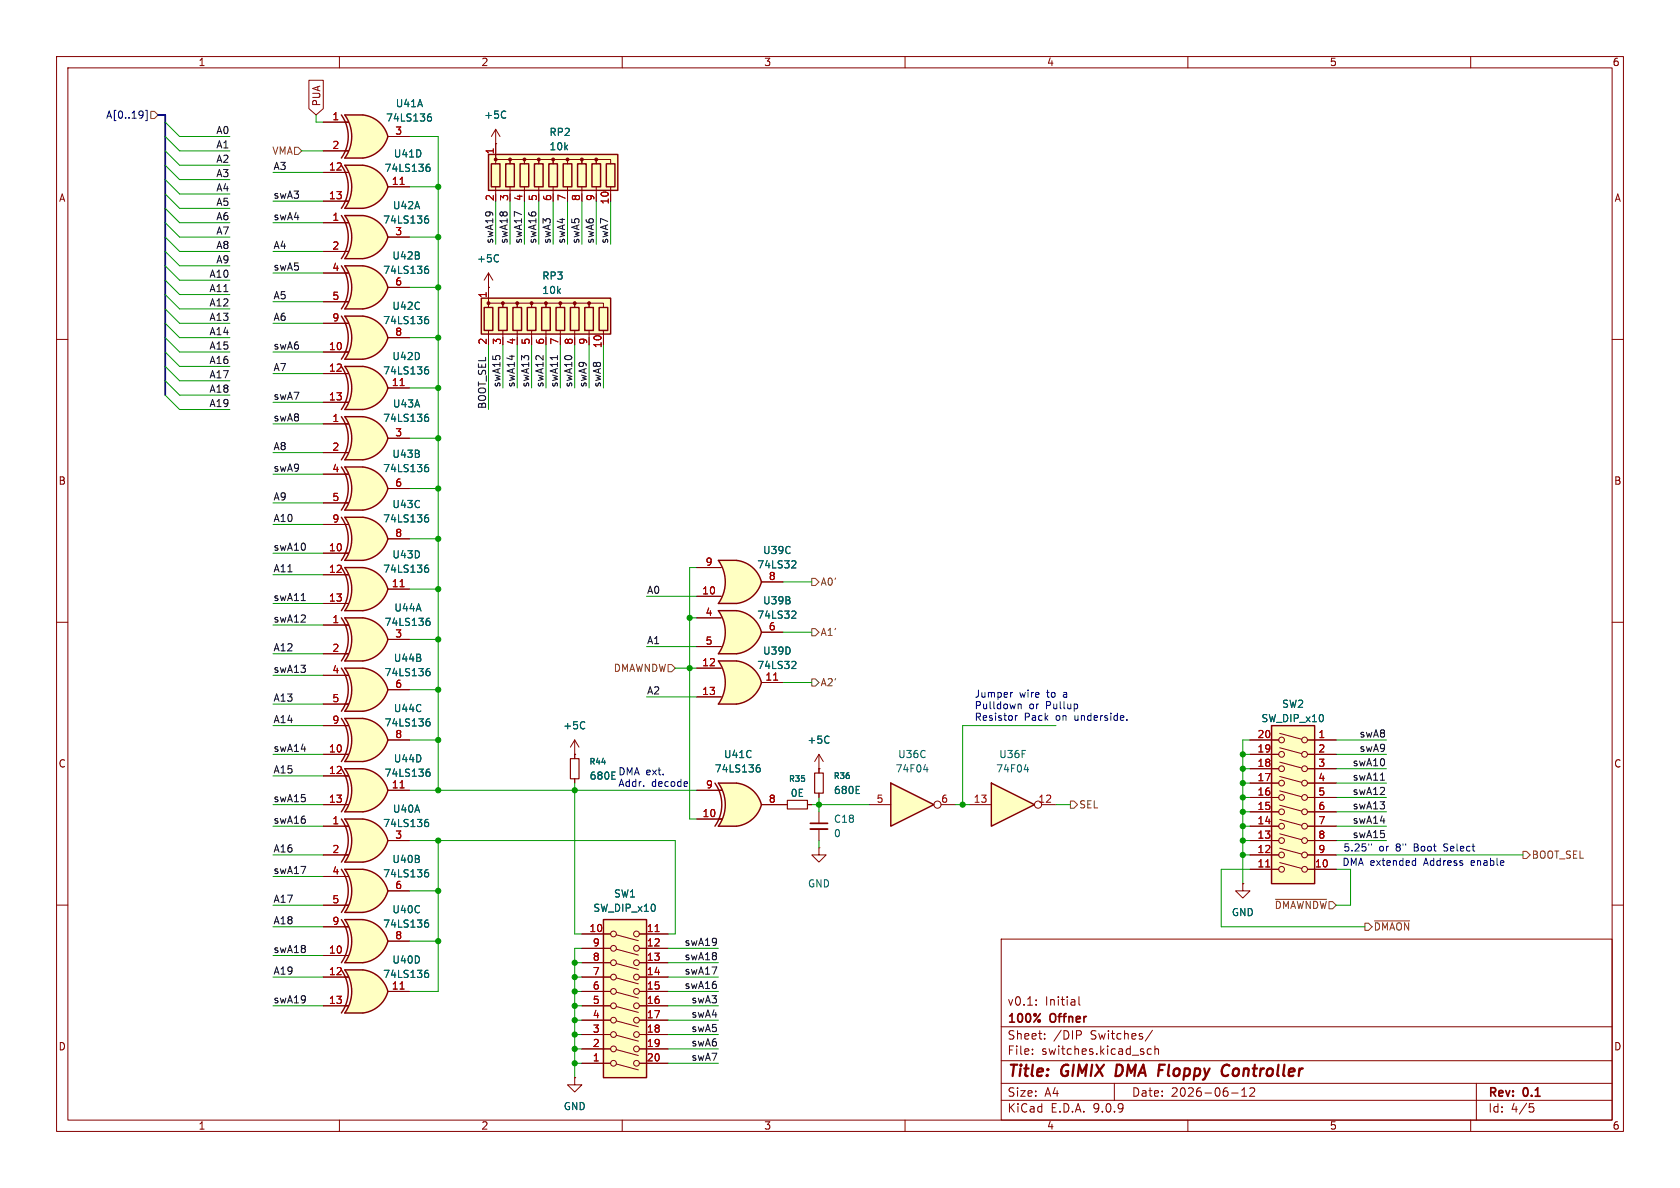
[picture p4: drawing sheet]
<svg xmlns="http://www.w3.org/2000/svg" width="297mm" height="210mm" viewBox="0 0 297 210" stroke-linecap="round" stroke-linejoin="round" font-family="sans-serif">
<defs><g id="words">
<g font-size="2.8" fill="#840000">
<text x="178" y="190.9">Title:</text>
<text x="187.7" y="190.9">GIMIX</text>
<text x="198.1" y="190.9">DMA</text>
<text x="206.4" y="190.9">Floppy</text>
<text x="218.4" y="190.9">Controller</text>
</g>
<g font-size="2.1" fill="#840000">
<text x="178" y="178">v0.1:</text>
<text x="184.7" y="178">Initial</text>
<text x="178" y="184">Sheet:</text>
<text x="178" y="181.2">100%</text>
<text x="185.7" y="181.2">Offner</text>
<text x="186.2" y="184">/DIP</text>
<text x="192.8" y="184">Switches/</text>
<text x="178" y="186.7">File:</text>
<text x="184.1" y="186.7">switches.kicad_sch</text>
<text x="178" y="196.9">KiCad</text>
<text x="178" y="194.1">Size:</text>
<text x="184.7" y="194.1">A4</text>
<text x="185.7" y="196.9">E.D.A.</text>
<text x="193.3" y="196.9">9.0.9</text>
<text x="200" y="194.1">Date:</text>
<text x="207" y="194.1">2026-06-12</text>
<text x="263" y="194.3">Rev:</text>
<text x="263" y="196.9">Id:</text>
<text x="267.1" y="196.9">4/5</text>
<text x="269.4" y="194.3">0.1</text>
</g>
<g font-size="1.8" fill="#840000">
<text x="35" y="11.9">1</text>
<text x="85" y="11.9">2</text>
<text x="135" y="11.9">3</text>
<text x="185" y="11.9">4</text>
<text x="235" y="11.9">5</text>
<text x="285" y="11.9">6</text>
<text x="56.8" y="18.9" transform="rotate(-90 56.8 18.9)">PUA</text>
<text x="10.3" y="35.9">A</text>
<text x="285.3" y="35.9">A</text>
<text x="10.3" y="85.9">B</text>
<text x="285.3" y="85.9">B</text>
<text x="10.3" y="135.9">C</text>
<text x="285.3" y="135.9">C</text>
<text x="10.3" y="185.9">D</text>
<text x="285.3" y="185.9">D</text>
<text x="35" y="199.9">1</text>
<text x="85" y="199.9">2</text>
<text x="135" y="199.9">3</text>
<text x="185" y="199.9">4</text>
<text x="235" y="199.9">5</text>
<text x="285" y="199.9">6</text>
</g>
<text font-size="1.8" fill="#000084" x="18.7" y="21.2">A[0..19]</text>
<g font-size="1.8" fill="#0f0f0f">
<text x="38.1" y="23.8">A0</text>
<text x="38.1" y="26.3">A1</text>
<text x="38.1" y="28.9">A2</text>
<text x="38.1" y="31.4">A3</text>
<text x="38.1" y="33.9">A4</text>
<text x="48.3" y="30.1">A3</text>
<text x="48.3" y="35.2">swA3</text>
<text x="38.1" y="39">A6</text>
<text x="38.1" y="41.6">A7</text>
<text x="38.1" y="36.5">A5</text>
<text x="48.3" y="39">swA4</text>
<text x="38.1" y="46.6">A9</text>
<text x="38.1" y="44.1">A8</text>
<text x="48.3" y="47.9">swA5</text>
<text x="48.3" y="44.1">A4</text>
<text x="87.3" y="43.2" transform="rotate(-90 87.3 43.2)">swA19</text>
<text x="89.8" y="43.2" transform="rotate(-90 89.8 43.2)">swA18</text>
<text x="92.4" y="43.2" transform="rotate(-90 92.4 43.2)">swA17</text>
<text x="94.9" y="43.2" transform="rotate(-90 94.9 43.2)">swA16</text>
<text x="97.4" y="43.2" transform="rotate(-90 97.4 43.2)">swA3</text>
<text x="100" y="43.2" transform="rotate(-90 100 43.2)">swA4</text>
<text x="102.5" y="43.2" transform="rotate(-90 102.5 43.2)">swA5</text>
<text x="105.1" y="43.2" transform="rotate(-90 105.1 43.2)">swA6</text>
<text x="107.6" y="43.2" transform="rotate(-90 107.6 43.2)">swA7</text>
<text x="36.9" y="51.7">A11</text>
<text x="36.9" y="49.2">A10</text>
<text x="48.3" y="53">A5</text>
<text x="36.9" y="56.8">A13</text>
<text x="36.9" y="54.3">A12</text>
<text x="36.9" y="59.3">A14</text>
<text x="48.3" y="56.8">A6</text>
<text x="36.9" y="64.4">A16</text>
<text x="36.9" y="61.9">A15</text>
<text x="48.3" y="65.7">A7</text>
<text x="48.3" y="61.9">swA6</text>
<text x="36.9" y="69.5">A18</text>
<text x="36.9" y="67">A17</text>
<text x="48.3" y="70.8">swA7</text>
<text x="88.6" y="68.6" transform="rotate(-90 88.6 68.6)">swA15</text>
<text x="91.1" y="68.6" transform="rotate(-90 91.1 68.6)">swA14</text>
<text x="93.6" y="68.6" transform="rotate(-90 93.6 68.6)">swA13</text>
<text x="96.2" y="68.6" transform="rotate(-90 96.2 68.6)">swA12</text>
<text x="98.7" y="68.6" transform="rotate(-90 98.7 68.6)">swA11</text>
<text x="101.3" y="68.6" transform="rotate(-90 101.3 68.6)">swA10</text>
<text x="103.8" y="68.6" transform="rotate(-90 103.8 68.6)">swA9</text>
<text x="106.3" y="68.6" transform="rotate(-90 106.3 68.6)">swA8</text>
<text x="36.9" y="72">A19</text>
<text x="48.3" y="74.6">swA8</text>
<text x="86" y="72.4" transform="rotate(-90 86 72.4)">BOOT_SEL</text>
<text x="48.3" y="79.7">A8</text>
<text x="48.3" y="83.5">swA9</text>
<text x="48.3" y="88.6">A9</text>
<text x="48.3" y="92.4">A10</text>
<text x="48.3" y="101.3">A11</text>
<text x="48.3" y="97.4">swA10</text>
<text x="48.3" y="106.3">swA11</text>
<text x="114.3" y="105.1">A0</text>
<text x="48.3" y="110.1">swA12</text>
<text x="114.3" y="114">A1</text>
<text x="48.3" y="119">swA13</text>
<text x="48.3" y="115.2">A12</text>
<text x="48.3" y="124.1">A13</text>
<text x="114.3" y="122.8">A2</text>
<text x="48.3" y="127.9">A14</text>
<text x="240.3" y="130.5">swA8</text>
<text x="48.3" y="133">swA14</text>
<text x="48.3" y="136.8">A15</text>
<text x="239" y="135.5">swA10</text>
<text x="240.3" y="133">swA9</text>
<text x="48.3" y="141.9">swA15</text>
<text x="239" y="143.2">swA13</text>
<text x="239" y="140.6">swA12</text>
<text x="239" y="138.1">swA11</text>
<text x="48.3" y="145.7">swA16</text>
<text x="239" y="148.2">swA15</text>
<text x="239" y="145.7">swA14</text>
<text x="48.3" y="154.6">swA17</text>
<text x="48.3" y="150.8">A16</text>
<text x="48.3" y="159.7">A17</text>
<text x="48.3" y="163.5">A18</text>
<text x="120.9" y="167.3">swA19</text>
<text x="48.3" y="172.4">A19</text>
<text x="48.3" y="168.6">swA18</text>
<text x="120.9" y="172.4">swA17</text>
<text x="120.9" y="169.8">swA18</text>
<text x="48.3" y="177.5">swA19</text>
<text x="120.9" y="174.9">swA16</text>
<text x="122.1" y="177.5">swA3</text>
<text x="122.1" y="180">swA4</text>
<text x="122.1" y="182.5">swA5</text>
<text x="122.1" y="185.1">swA6</text>
<text x="122.1" y="187.6">swA7</text>
</g>
<g font-size="1.8" fill="#a90000">
<text x="58.7" y="21.3">1</text>
<text x="69.8" y="23.9">3</text>
<text x="58.7" y="26.4">2</text>
<text x="87.4" y="27.4" transform="rotate(-90 87.4 27.4)">1</text>
<text x="58.1" y="30.2">12</text>
<text x="58.1" y="35.3">13</text>
<text x="69.2" y="32.8">11</text>
<text x="87.4" y="35.6" transform="rotate(-90 87.4 35.6)">2</text>
<text x="89.9" y="35.6" transform="rotate(-90 89.9 35.6)">3</text>
<text x="92.5" y="35.6" transform="rotate(-90 92.5 35.6)">4</text>
<text x="95" y="35.6" transform="rotate(-90 95 35.6)">5</text>
<text x="97.5" y="35.6" transform="rotate(-90 97.5 35.6)">6</text>
<text x="100.1" y="35.6" transform="rotate(-90 100.1 35.6)">7</text>
<text x="102.6" y="35.6" transform="rotate(-90 102.6 35.6)">8</text>
<text x="105.2" y="35.6" transform="rotate(-90 105.2 35.6)">9</text>
<text x="58.7" y="39.1">1</text>
<text x="69.8" y="41.7">3</text>
<text x="107.7" y="36.2" transform="rotate(-90 107.7 36.2)">10</text>
<text x="58.7" y="44.2">2</text>
<text x="58.7" y="48">4</text>
<text x="58.7" y="53.1">5</text>
<text x="69.8" y="50.5">6</text>
<text x="86.1" y="52.8" transform="rotate(-90 86.1 52.8)">1</text>
<text x="58.7" y="56.9">9</text>
<text x="69.8" y="59.4">8</text>
<text x="58.1" y="65.8">12</text>
<text x="58.1" y="62">10</text>
<text x="86.1" y="61" transform="rotate(-90 86.1 61)">2</text>
<text x="88.6" y="61" transform="rotate(-90 88.6 61)">3</text>
<text x="91.2" y="61" transform="rotate(-90 91.2 61)">4</text>
<text x="93.7" y="61" transform="rotate(-90 93.7 61)">5</text>
<text x="96.3" y="61" transform="rotate(-90 96.3 61)">6</text>
<text x="98.8" y="61" transform="rotate(-90 98.8 61)">7</text>
<text x="101.3" y="61" transform="rotate(-90 101.3 61)">8</text>
<text x="103.9" y="61" transform="rotate(-90 103.9 61)">9</text>
<text x="106.4" y="61.6" transform="rotate(-90 106.4 61.6)">10</text>
<text x="58.1" y="70.9">13</text>
<text x="69.2" y="68.3">11</text>
<text x="58.7" y="74.7">1</text>
<text x="69.8" y="77.2">3</text>
<text x="58.7" y="83.6">4</text>
<text x="58.7" y="79.8">2</text>
<text x="58.7" y="88.6">5</text>
<text x="69.8" y="86.1">6</text>
<text x="58.7" y="92.5">9</text>
<text x="69.8" y="95">8</text>
<text x="58.1" y="101.3">12</text>
<text x="58.1" y="97.5">10</text>
<text x="124.6" y="100.1">9</text>
<text x="58.1" y="106.4">13</text>
<text x="69.2" y="103.9">11</text>
<text x="124" y="105.2">10</text>
<text x="135.8" y="102.6">8</text>
<text x="58.7" y="110.2">1</text>
<text x="69.8" y="112.8">3</text>
<text x="124.6" y="109">4</text>
<text x="135.8" y="111.5">6</text>
<text x="58.7" y="115.3">2</text>
<text x="58.7" y="119.1">4</text>
<text x="124" y="117.9">12</text>
<text x="124.6" y="114">5</text>
<text x="58.7" y="124.2">5</text>
<text x="69.8" y="121.7">6</text>
<text x="124" y="122.9">13</text>
<text x="135.2" y="120.4">11</text>
<text x="58.7" y="128">9</text>
<text x="69.8" y="130.6">8</text>
<text x="222.2" y="130.6">20</text>
<text x="233" y="130.6">1</text>
<text x="58.1" y="136.9">12</text>
<text x="58.1" y="133.1">10</text>
<text x="222.2" y="133.1">19</text>
<text x="222.2" y="135.6">18</text>
<text x="233" y="133.1">2</text>
<text x="233" y="135.6">3</text>
<text x="58.1" y="142">13</text>
<text x="69.2" y="139.4">11</text>
<text x="124.7" y="139.4">9</text>
<text x="135.8" y="142">8</text>
<text x="154.9" y="142">5</text>
<text x="166.3" y="142">6</text>
<text x="172" y="142">13</text>
<text x="183.5" y="142">12</text>
<text x="222.2" y="138.2">17</text>
<text x="222.2" y="140.7">16</text>
<text x="222.2" y="143.3">15</text>
<text x="233" y="138.2">4</text>
<text x="233" y="140.7">5</text>
<text x="233" y="143.3">6</text>
<text x="58.7" y="145.8">1</text>
<text x="69.8" y="148.3">3</text>
<text x="124.1" y="144.5">10</text>
<text x="222.2" y="145.8">14</text>
<text x="222.2" y="148.3">13</text>
<text x="233" y="145.8">7</text>
<text x="233" y="148.3">8</text>
<text x="58.7" y="154.7">4</text>
<text x="58.7" y="150.9">2</text>
<text x="222.2" y="150.9">12</text>
<text x="222.2" y="153.4">11</text>
<text x="232.4" y="153.4">10</text>
<text x="233" y="150.9">9</text>
<text x="58.7" y="159.8">5</text>
<text x="69.8" y="157.2">6</text>
<text x="58.7" y="163.6">9</text>
<text x="69.8" y="166.1">8</text>
<text x="104.1" y="164.8">10</text>
<text x="104.7" y="167.4">9</text>
<text x="114.3" y="167.4">12</text>
<text x="114.3" y="164.8">11</text>
<text x="58.1" y="172.5">12</text>
<text x="58.1" y="168.7">10</text>
<text x="104.7" y="172.5">7</text>
<text x="104.7" y="169.9">8</text>
<text x="114.3" y="172.5">14</text>
<text x="114.3" y="169.9">13</text>
<text x="58.1" y="177.5">13</text>
<text x="69.2" y="175">11</text>
<text x="104.7" y="177.5">5</text>
<text x="104.7" y="175">6</text>
<text x="114.3" y="177.5">16</text>
<text x="114.3" y="175">15</text>
<text x="104.7" y="185.2">2</text>
<text x="104.7" y="182.6">3</text>
<text x="104.7" y="180.1">4</text>
<text x="114.3" y="185.2">19</text>
<text x="114.3" y="182.6">18</text>
<text x="114.3" y="180.1">17</text>
<text x="104.7" y="187.7">1</text>
<text x="114.3" y="187.7">20</text>
</g>
<g font-size="1.8" fill="#006464">
<text x="68.1" y="21.7">74LS136</text>
<text x="69.9" y="19.2">U41A</text>
<text x="85.5" y="21.2">+5C</text>
<text x="69.5" y="28">U41D</text>
<text x="97" y="24.2">RP2</text>
<text x="97" y="26.8">10k</text>
<text x="67.9" y="30.6">74LS136</text>
<text x="67.6" y="39.7">74LS136</text>
<text x="69.4" y="37.2">U42A</text>
<text x="69.3" y="46.1">U42B</text>
<text x="84.2" y="46.6">+5C</text>
<text x="67.6" y="48.6">74LS136</text>
<text x="95.8" y="49.6">RP3</text>
<text x="95.8" y="52.2">10k</text>
<text x="67.6" y="57.5">74LS136</text>
<text x="69.3" y="55">U42C</text>
<text x="69.3" y="63.9">U42D</text>
<text x="67.6" y="66.4">74LS136</text>
<text x="67.6" y="74.8">74LS136</text>
<text x="69.4" y="72.2">U43A</text>
<text x="67.6" y="83.7">74LS136</text>
<text x="69.3" y="81.1">U43B</text>
<text x="67.6" y="92.6">74LS136</text>
<text x="69.3" y="90">U43C</text>
<text x="67.6" y="101.4">74LS136</text>
<text x="69.3" y="98.9">U43D</text>
<text x="133.8" y="100.7">74LS32</text>
<text x="134.8" y="98.1">U39C</text>
<text x="134.8" y="107">U39B</text>
<text x="67.9" y="110.8">74LS136</text>
<text x="69.6" y="108.3">U44A</text>
<text x="133.8" y="109.6">74LS32</text>
<text x="67.9" y="119.7">74LS136</text>
<text x="69.5" y="117.2">U44B</text>
<text x="133.8" y="118.5">74LS32</text>
<text x="134.8" y="115.9">U39D</text>
<text x="226.6" y="125.3">SW2</text>
<text x="67.9" y="128.6">74LS136</text>
<text x="69.5" y="126.1">U44C</text>
<text x="99.5" y="129.1">+5C</text>
<text x="142.7" y="131.7">+5C</text>
<text x="222.9" y="127.9">SW_DIP_x10</text>
<text x="67.9" y="137.5">74LS136</text>
<text x="69.5" y="135">U44D</text>
<text x="126.3" y="136.8">74LS136</text>
<text x="127.9" y="134.2">U41C</text>
<text x="158.2" y="136.8">74F04</text>
<text x="158.7" y="134.2">U36C</text>
<text x="176" y="136.8">74F04</text>
<text x="176.5" y="134.2">U36F</text>
<text x="69.4" y="143.9">U40A</text>
<text x="104.1" y="138">680E</text>
<text x="139.7" y="141.1">0E</text>
<text x="147.3" y="140.6">680E</text>
<text x="67.6" y="146.4">74LS136</text>
<text x="147.3" y="148.2">0</text>
<text x="147.3" y="145.6">C18</text>
<text x="67.6" y="155.3">74LS136</text>
<text x="69.3" y="152.8">U40B</text>
<text x="69.3" y="161.6">U40C</text>
<text x="104.8" y="161.4">SW_DIP_x10</text>
<text x="108.5" y="158.9">SW1</text>
<text x="142.7" y="157.1">GND</text>
<text x="67.6" y="164.2">74LS136</text>
<text x="217.7" y="162.2">GND</text>
<text x="67.6" y="173.1">74LS136</text>
<text x="69.3" y="170.5">U40D</text>
<text x="99.6" y="196.4">GND</text>
</g>
<g font-size="1.8" fill="#725600">
<text x="48" y="27.5">VMA</text>
<text x="145" y="103.7">A0'</text>
<text x="145" y="112.6">A1'</text>
<text x="108.4" y="119">DMAWNDW</text>
<text x="145" y="121.5">A2'</text>
<text x="190.7" y="143.1">SEL</text>
<text x="270.7" y="152">BOOT_SEL</text>
<text x="225.2" y="160.9">~{DMAWNDW}</text>
<text x="242.8" y="164.7">~{DMAON}</text>
</g>
<g font-size="1.8" fill="#0000c2">
<text x="172.2" y="123.5">Jumper</text>
<text x="172.2" y="125.6">Pulldown</text>
<text x="180.2" y="123.5">wire</text>
<text x="181.9" y="125.6">or</text>
<text x="185" y="125.6">Pullup</text>
<text x="185.2" y="123.5">to</text>
<text x="188.2" y="123.5">a</text>
<text x="172.2" y="127.6">Resistor</text>
<text x="181.1" y="127.6">Pack</text>
<text x="186.8" y="127.6">on</text>
<text x="190.2" y="127.6">underside.</text>
<text x="109.2" y="137.3">DMA ext.</text>
<text x="109.2" y="139.3">Addr.</text>
<text x="115.2" y="139.3">decode</text>
<text x="237.2" y="153.3">DMA extended</text>
<text x="237.4" y="150.7">5.25&quot;</text>
<text x="243.8" y="150.7">or</text>
<text x="246.9" y="150.7">8&quot;</text>
<text x="250.2" y="150.7">Boot</text>
<text x="251.8" y="153.3">Address</text>
<text x="255.7" y="150.7">Select</text>
<text x="260.3" y="153.3">enable</text>
</g>
<g font-size="1.4" fill="#006464">
<text x="104.1" y="135.4">R44</text>
<text x="147.3" y="137.9">R36</text>
<text x="139.4" y="138.4">R35</text>
</g>
</g></defs>
<g fill="none" stroke="#840000" stroke-width=".18">
<path d="M10 10h277v190h-277zM12 12h273v186h-273zM60 10v2M110 10v2M160 10v2M210 10v2M260 10v2M87.6 25.4h.1M87.6 22.9l-.7 1.2M87.6 22.9l.8 1.2M87.6 22.9v2.5M10 60h2"/>
<path d="M285 60h2M10 110h2M285 110h2M10 160h2M177 166h108v32h-108zM183.2 177.6v.1M183.2 176.8v.1M190.7 176.2v1.3l.3 .2M285 160h2M60 198v2M110 198v2M160 198v2"/>
<path d="M177 194.5h108M177 191.5h108M177 187.5h108M177 181.5h108M182.5 186.3v.1M182.5 185.5v.1M184.7 183.6v.1M184.7 182.8v.1M190.9 182.2l.3 .3-.1 .3-.2 .2M197 191.5v3M203.5 185.5l-.4-.1-.3 .3v.4l.2 .2h.5M203.7 182.1l-1.2 2"/>
<path d="M204.2 185.5l.2-.1 .3 .1 .1 .9M204.2 184.9v1.5M210 198v2M217.7 193.2h1.2M219.5 193.8h.9M219.5 192.7l.5-.4v1.5M221 192.4l.5-.1 .2 .1 .1 .3-.9 1.1h.9M260 198v2M261 191.5v6.5M270.4 195.1h.7M270.5 195.7h.4l.3 .3-.2 .5-.5 .1"/>
</g>
<path d="M197.5 188.2l-.3 2h.5M204.9 189.2h.6M205 188.2h.9M216.5 188.3a.67 .67 0 0 1 .8 .1M217.1 190l-.4 .2" fill="none" stroke="#840000" stroke-width=".4"/>
<path d="M89.2 19.6l.2 .2M89.4 20.8l-.2 .1" fill="none" stroke="#006464" stroke-width=".18"/>
<path d="M61 100.3h3.1M61 108h3.1" fill="none" stroke="#ffffc2" stroke-width=".18"/>
<g fill="#ffffc2" stroke="#ffffc2" stroke-width=".18">
<path d="M63.6 102.8l5 1.3a5.2 5.2 0 0 1-4.4 3.9z"/>
<path d="M64.2 100.3a5.1 5.1 0 0 1 4.4 3.8l-5 1.3z"/>
</g>
<path d="M61 100.3h3.1v7.7h-3.1a6.7 6.7 0 0 0 0-7.7z" fill="#ffffc2"/>
<path d="M60.4 100.3a6.6 6.6 0 0 1 0 7.7M64.1 100.3h-3.1a6.6 6.6 0 0 1 0 7.7h3.1M64.2 100.3a5.2 5.2 0 0 1 4.4 3.8 5.2 5.2 0 0 1-4.4 3.9" fill="none" stroke="#840000" stroke-width=".25"/>
<path d="M57.1 101.6h4.5M57.1 106.7h4.5M68.6 104.1h3.8" fill="none" stroke="#840000" stroke-width=".18"/>
<path d="M70.7 103.7h.8" fill="none" stroke="#a90000" stroke-width=".18"/>
<path d="M75.7 99.9l-.5 .1M75.2 100.4h.3l.3 .2-.1 .5h-.5" fill="none" stroke="#006464" stroke-width=".18"/>
<path d="M61 82.6h3.1M61 90.2h3.1" fill="none" stroke="#ffffc2" stroke-width=".18"/>
<g fill="#ffffc2" stroke="#ffffc2" stroke-width=".18">
<path d="M63.6 85l5 1.4a5.2 5.2 0 0 1-4.4 3.8z"/>
<path d="M64.2 82.6a5.1 5.1 0 0 1 4.4 3.8l-5 1.3z"/>
</g>
<path d="M61 82.6h3.1v7.6h-3.1a6.7 6.7 0 0 0 0-7.6z" fill="#ffffc2"/>
<path d="M60.4 82.6a6.6 6.6 0 0 1 0 7.6M64.1 82.6h-3.1a6.6 6.6 0 0 1 0 7.6h3.1M64.2 82.6a5.2 5.2 0 0 1 4.4 3.8 5.2 5.2 0 0 1-4.4 3.8" fill="none" stroke="#840000" stroke-width=".25"/>
<path d="M57.1 83.8h4.5M57.1 88.9h4.5M68.6 86.4h3.8M101.6 133.4v.7M101.6 137.7v.7M101.6 190.5v1.3h1.3l-1.3 1.2-1.3-1.2h1.3M101.6 190.5h.1" fill="none" stroke="#840000" stroke-width=".18"/>
<path d="M75.2 82.7l.3-.1 .3 .2-.1 .5h-.5M75.7 82.1l-.5 .1M108.2 137.7h.6M108.2 136.5h.6" fill="none" stroke="#006464" stroke-width=".18"/>
<path d="M100.8 134.1h1.6v3.6h-1.6z" fill="none" stroke="#840000" stroke-width=".2"/>
<path d="M61 109.2h3.1M61 116.8h3.1" fill="none" stroke="#ffffc2" stroke-width=".18"/>
<g fill="#ffffc2" stroke="#ffffc2" stroke-width=".18">
<path d="M63.6 111.7l5 1.3a5.2 5.2 0 0 1-4.4 3.8z"/>
<path d="M64.2 109.2a5.1 5.1 0 0 1 4.4 3.8l-5 1.3z"/>
</g>
<path d="M61 109.2h3.1v7.6h-3.1a6.7 6.7 0 0 0 0-7.6z" fill="#ffffc2"/>
<path d="M60.4 109.2a6.6 6.6 0 0 1 0 7.6M64.1 109.2h-3.1a6.6 6.6 0 0 1 0 7.6h3.1M64.2 109.2a5.2 5.2 0 0 1 4.4 3.8 5.2 5.2 0 0 1-4.4 3.8" fill="none" stroke="#840000" stroke-width=".25"/>
<path d="M57.1 110.5h4.5M57.1 115.6h4.5M68.6 113h3.8" fill="none" stroke="#840000" stroke-width=".18"/>
<path d="M75.4 109.8h.4l.2 .2-.1 .5h-.5M75.9 109.3l-.4 .1" fill="none" stroke="#006464" stroke-width=".18"/>
<path d="M61 64.8h3.1M61 72.4h3.1" fill="none" stroke="#ffffc2" stroke-width=".18"/>
<g fill="#ffffc2" stroke="#ffffc2" stroke-width=".18">
<path d="M63.6 67.2l5 1.4a5.2 5.2 0 0 1-4.4 3.8z"/>
<path d="M64.2 64.8a5.1 5.1 0 0 1 4.4 3.8l-5 1.3z"/>
</g>
<path d="M61 64.8h3.1v7.6h-3.1a6.7 6.7 0 0 0 0-7.6z" fill="#ffffc2"/>
<path d="M60.4 64.8a6.6 6.6 0 0 1 0 7.6M64.1 64.8h-3.1a6.6 6.6 0 0 1 0 7.6h3.1M64.2 64.8a5.2 5.2 0 0 1 4.4 3.8 5.2 5.2 0 0 1-4.4 3.8" fill="none" stroke="#840000" stroke-width=".25"/>
<path d="M57.1 66h4.5M57.1 71.1h4.5M68.6 68.6h3.8" fill="none" stroke="#840000" stroke-width=".18"/>
<path d="M70.7 68.2h.8" fill="none" stroke="#a90000" stroke-width=".18"/>
<path d="M75.2 65.4l.3-.1 .3 .3-.1 .5h-.5M75.7 64.8l-.5 .2" fill="none" stroke="#006464" stroke-width=".18"/>
<path d="M61 118.1h3.1M61 125.7h3.1" fill="none" stroke="#ffffc2" stroke-width=".18"/>
<g fill="#ffffc2" stroke="#ffffc2" stroke-width=".18">
<path d="M63.6 120.6l5 1.3a5.2 5.2 0 0 1-4.4 3.8z"/>
<path d="M64.2 118.1a5.1 5.1 0 0 1 4.4 3.8l-5 1.3z"/>
</g>
<path d="M61 118.1h3.1v7.6h-3.1a6.7 6.7 0 0 0 0-7.6z" fill="#ffffc2"/>
<path d="M60.4 118.1a6.6 6.6 0 0 1 0 7.6M64.1 118.1h-3.1a6.6 6.6 0 0 1 0 7.6h3.1M64.2 118.1a5.2 5.2 0 0 1 4.4 3.8 5.2 5.2 0 0 1-4.4 3.8" fill="none" stroke="#840000" stroke-width=".25"/>
<path d="M57.1 119.4h4.5M57.1 124.5h4.5M68.6 121.9h3.8" fill="none" stroke="#840000" stroke-width=".18"/>
<path d="M75.4 118.7h.4l.2 .2-.1 .5h-.5M75.9 118.2l-.4 .1" fill="none" stroke="#006464" stroke-width=".18"/>
<path d="M86.4 27.3h22.8v6.4h-22.8z" fill="#ffffc2"/>
<path d="M86.4 27.3h22.8v6.4h-22.8zM86.9 29h1.5v4h-1.5zM89.4 29h1.5v4h-1.5zM91.9 29h1.6v4h-1.6zM94.5 29h1.5v4h-1.5zM97 29h1.6v4h-1.6zM99.6 29h1.5v4h-1.5zM102.1 29h1.5v4h-1.5zM104.6 29h1.6v4h-1.6zM107.2 29h1.5v4h-1.5z" fill="none" stroke="#840000" stroke-width=".25"/>
<g fill="#840000" stroke="#840000" stroke-width=".18">
<circle cx="87.6" cy="28.2" r=".25"/>
<circle cx="90.2" cy="28.2" r=".25"/>
<circle cx="92.7" cy="28.2" r=".25"/>
<circle cx="95.2" cy="28.2" r=".25"/>
<circle cx="97.8" cy="28.2" r=".25"/>
<circle cx="100.3" cy="28.2" r=".25"/>
<circle cx="102.9" cy="28.2" r=".25"/>
<circle cx="105.4" cy="28.2" r=".25"/>
</g>
<path d="M87.6 29v-.8h2.6v.8v-.8h2.5v.8v-.8h2.5v.8v-.8h2.6v.8v-.8h2.5v.8v-.8h2.6v.8v-.8h2.5v.8v-.8h2.5v.8M87.6 25.4v2.5M87.6 33v1.3M90.2 33v1.3M92.7 33v1.3M95.2 33v1.3M97.8 33v1.3M100.3 33v1.3M102.9 33v1.3M105.4 33v1.3M107.9 33v1.3" fill="none" stroke="#840000" stroke-width=".18"/>
<path d="M61 20.3h3.1M61 27.9h3.1" fill="none" stroke="#ffffc2" stroke-width=".18"/>
<g fill="#ffffc2" stroke="#ffffc2" stroke-width=".18">
<path d="M63.6 22.8l5 1.3a5.2 5.2 0 0 1-4.4 3.8z"/>
<path d="M64.2 20.3a5.1 5.1 0 0 1 4.4 3.8l-5 1.3z"/>
</g>
<path d="M61 20.3h3.1v7.6h-3.1a6.7 6.7 0 0 0 0-7.6z" fill="#ffffc2"/>
<path d="M60.4 20.3a6.6 6.6 0 0 1 0 7.6M64.1 20.3h-3.1a6.6 6.6 0 0 1 0 7.6h3.1M64.2 20.3a5.2 5.2 0 0 1 4.4 3.8 5.2 5.2 0 0 1-4.4 3.8" fill="none" stroke="#840000" stroke-width=".25"/>
<path d="M57.1 21.6h4.5M57.1 26.7h4.5M68.6 24.1h3.8" fill="none" stroke="#840000" stroke-width=".18"/>
<path d="M75.7 20.7l.3-.1 .3 .3-.1 .4h-.5M76.2 20.1l-.5 .2" fill="none" stroke="#006464" stroke-width=".18"/>
<path d="M61 38.1h3.1M61 45.7h3.1" fill="none" stroke="#ffffc2" stroke-width=".18"/>
<g fill="#ffffc2" stroke="#ffffc2" stroke-width=".18">
<path d="M63.6 40.6l5 1.3a5.2 5.2 0 0 1-4.4 3.8z"/>
<path d="M64.2 38.1a5.1 5.1 0 0 1 4.4 3.8l-5 1.3z"/>
</g>
<path d="M61 38.1h3.1v7.6h-3.1a6.7 6.7 0 0 0 0-7.6z" fill="#ffffc2"/>
<path d="M60.4 38.1a6.6 6.6 0 0 1 0 7.6M64.1 38.1h-3.1a6.6 6.6 0 0 1 0 7.6h3.1M64.2 38.1a5.2 5.2 0 0 1 4.4 3.8 5.2 5.2 0 0 1-4.4 3.8" fill="none" stroke="#840000" stroke-width=".25"/>
<path d="M57.1 39.4h4.5M57.1 44.5h4.5M68.6 41.9h3.8M101.6 133.4h.1M101.6 130.8l-.8 1.3M101.6 130.8l.8 1.3M101.6 130.8v2.6M219.7 156.2v1.3h1.3l-1.3 1.3-1.3-1.3h1.3M219.7 156.2h.1" fill="none" stroke="#840000" stroke-width=".18"/>
<path d="M75.2 38.7h.3l.3 .2-.1 .5h-.5M75.7 38.2l-.5 .1M103.1 127.6l.3 .1M103.4 128.7l-.3 .1" fill="none" stroke="#006464" stroke-width=".18"/>
<path d="M61 29.2h3.1M61 36.8h3.1" fill="none" stroke="#ffffc2" stroke-width=".18"/>
<g fill="#ffffc2" stroke="#ffffc2" stroke-width=".18">
<path d="M63.6 31.7l5 1.3a5.2 5.2 0 0 1-4.4 3.8z"/>
<path d="M64.2 29.2a5.1 5.1 0 0 1 4.4 3.8l-5 1.3z"/>
</g>
<path d="M61 29.2h3.1v7.6h-3.1a6.7 6.7 0 0 0 0-7.6z" fill="#ffffc2"/>
<path d="M60.4 29.2a6.6 6.6 0 0 1 0 7.6M64.1 29.2h-3.1a6.6 6.6 0 0 1 0 7.6h3.1M64.2 29.2a5.2 5.2 0 0 1 4.4 3.8 5.2 5.2 0 0 1-4.4 3.8" fill="none" stroke="#840000" stroke-width=".25"/>
<path d="M57.1 30.5h4.5M57.1 35.6h4.5M68.6 33h3.8" fill="none" stroke="#840000" stroke-width=".18"/>
<path d="M70.7 32.6h.8" fill="none" stroke="#a90000" stroke-width=".18"/>
<path d="M75.4 29.6l.4-.1 .2 .3-.1 .4h-.5M75.9 29l-.4 .1" fill="none" stroke="#006464" stroke-width=".18"/>
<path d="M61 171.5h3.1M61 179.1h3.1" fill="none" stroke="#ffffc2" stroke-width=".18"/>
<g fill="#ffffc2" stroke="#ffffc2" stroke-width=".18">
<path d="M63.6 173.9l5 1.4a5.2 5.2 0 0 1-4.4 3.8z"/>
<path d="M64.2 171.5a5.1 5.1 0 0 1 4.4 3.8l-5 1.3z"/>
</g>
<path d="M61 171.5h3.1v7.6h-3.1a6.7 6.7 0 0 0 0-7.6z" fill="#ffffc2"/>
<path d="M60.4 171.5a6.6 6.6 0 0 1 0 7.6M64.1 171.5h-3.1a6.6 6.6 0 0 1 0 7.6h3.1M64.2 171.5a5.2 5.2 0 0 1 4.4 3.8 5.2 5.2 0 0 1-4.4 3.8" fill="none" stroke="#840000" stroke-width=".25"/>
<path d="M57.1 172.7h4.5M57.1 177.8h4.5M68.6 175.3h3.8" fill="none" stroke="#840000" stroke-width=".18"/>
<path d="M70.7 174.8h.8" fill="none" stroke="#a90000" stroke-width=".18"/>
<path d="M75.2 172.1l.3-.1 .3 .2-.1 .5h-.5M75.7 171.5l-.5 .1" fill="none" stroke="#006464" stroke-width=".18"/>
<path d="M61 153.7h3.1M61 161.3h3.1" fill="none" stroke="#ffffc2" stroke-width=".18"/>
<g fill="#ffffc2" stroke="#ffffc2" stroke-width=".18">
<path d="M63.6 156.1l5 1.4a5.2 5.2 0 0 1-4.4 3.8z"/>
<path d="M64.2 153.7a5.1 5.1 0 0 1 4.4 3.8l-5 1.3z"/>
</g>
<path d="M61 153.7h3.1v7.6h-3.1a6.7 6.7 0 0 0 0-7.6z" fill="#ffffc2"/>
<path d="M60.4 153.7a6.6 6.6 0 0 1 0 7.6M64.1 153.7h-3.1a6.6 6.6 0 0 1 0 7.6h3.1M64.2 153.7a5.2 5.2 0 0 1 4.4 3.8 5.2 5.2 0 0 1-4.4 3.8" fill="none" stroke="#840000" stroke-width=".25"/>
<path d="M57.1 154.9h4.5M68.6 157.5h3.8M57.1 160h4.5" fill="none" stroke="#840000" stroke-width=".18"/>
<path d="M75.2 154.3l.3-.1 .3 .3-.1 .5h-.5M75.7 153.7l-.5 .2" fill="none" stroke="#006464" stroke-width=".18"/>
<path d="M61 162.6h3.1M61 170.2h3.1" fill="none" stroke="#ffffc2" stroke-width=".18"/>
<g fill="#ffffc2" stroke="#ffffc2" stroke-width=".18">
<path d="M63.6 165l5 1.4a5.2 5.2 0 0 1-4.4 3.8z"/>
<path d="M64.2 162.6a5.1 5.1 0 0 1 4.4 3.8l-5 1.3z"/>
</g>
<path d="M61 162.6h3.1v7.6h-3.1a6.7 6.7 0 0 0 0-7.6z" fill="#ffffc2"/>
<path d="M60.4 162.6a6.6 6.6 0 0 1 0 7.6M64.1 162.6h-3.1a6.6 6.6 0 0 1 0 7.6h3.1M64.2 162.6a5.2 5.2 0 0 1 4.4 3.8 5.2 5.2 0 0 1-4.4 3.8" fill="none" stroke="#840000" stroke-width=".25"/>
<path d="M57.1 163.8h4.5M57.1 168.9h4.5M68.6 166.4h3.8" fill="none" stroke="#840000" stroke-width=".18"/>
<path d="M75.2 163.2l.3-.1 .3 .3-.1 .4h-.5M75.7 162.6l-.5 .2" fill="none" stroke="#006464" stroke-width=".18"/>
<path d="M85.1 52.7h22.8v6.4h-22.8z" fill="#ffffc2"/>
<path d="M85.1 52.7h22.8v6.4h-22.8zM85.6 54.4h1.5v4h-1.5zM88.1 54.4h1.6v4h-1.6zM90.7 54.4h1.5v4h-1.5zM93.2 54.4h1.5v4h-1.5zM95.8 54.4h1.5v4h-1.5zM98.3 54.4h1.5v4h-1.5zM100.8 54.4h1.6v4h-1.6zM103.4 54.4h1.5v4h-1.5zM105.9 54.4h1.5v4h-1.5z" fill="none" stroke="#840000" stroke-width=".25"/>
<g fill="#840000" stroke="#840000" stroke-width=".18">
<circle cx="86.4" cy="53.6" r=".25"/>
<circle cx="88.9" cy="53.6" r=".25"/>
<circle cx="91.4" cy="53.6" r=".25"/>
<circle cx="94" cy="53.6" r=".25"/>
<circle cx="96.5" cy="53.6" r=".25"/>
<circle cx="99.1" cy="53.6" r=".25"/>
<circle cx="101.6" cy="53.6" r=".25"/>
<circle cx="104.1" cy="53.6" r=".25"/>
</g>
<path d="M86.4 54.4v-.8h2.5v.8v-.8h2.5v.8v-.8h2.6v.8v-.8h2.5v.8v-.8h2.6v.8v-.8h2.5v.8v-.8h2.5v.8v-.8h2.6v.8M86.4 50.8v2.5M86.4 58.4v1.3M88.9 58.4v1.3M91.4 58.4v1.3M94 58.4v1.3M96.5 58.4v1.3M99.1 58.4v1.3M101.6 58.4v1.3M104.1 58.4v1.3M106.7 58.4v1.3" fill="none" stroke="#840000" stroke-width=".18"/>
<path d="M106.7 162.6h7.6v27.9h-7.6z" fill="#ffffc2"/>
<g fill="none" stroke="#840000" stroke-width=".18">
<path d="M102.9 177.8h5M102.9 175.3h5M102.9 172.7h5M102.9 170.2h5M102.9 167.6h5M102.9 165.1h5M109 177.9l3.9 1.1M109 175.4l3.9 1M109 172.9l3.9 1M109 170.3l3.9 1.1M109 167.8l3.9 1M109 165.3l3.9 1"/>
<path d="M113 177.8h5.1M113 175.3h5.1M113 172.7h5.1M113 170.2h5.1M113 167.6h5.1M113 165.1h5.1M102.9 188h5M102.9 185.4h5M102.9 182.9h5M102.9 180.3h5M109 188.1l3.9 1M109 185.5l3.9 1.1"/>
<path d="M109 183l3.9 1M109 180.5l3.9 1M113 188h5.1M113 185.4h5.1M113 182.9h5.1M113 180.3h5.1"/>
<circle cx="108.5" cy="175.3" r=".51"/>
<circle cx="108.5" cy="165.1" r=".51"/>
<circle cx="108.5" cy="177.8" r=".51"/>
<circle cx="108.5" cy="170.2" r=".51"/>
<circle cx="108.5" cy="172.7" r=".51"/>
<circle cx="108.5" cy="167.6" r=".51"/>
<circle cx="112.5" cy="167.6" r=".51"/>
<circle cx="112.5" cy="172.7" r=".51"/>
<circle cx="112.5" cy="175.3" r=".51"/>
<circle cx="112.5" cy="177.8" r=".51"/>
<circle cx="112.5" cy="165.1" r=".51"/>
<circle cx="112.5" cy="170.2" r=".51"/>
<circle cx="108.5" cy="188" r=".51"/>
<circle cx="108.5" cy="185.4" r=".51"/>
<circle cx="108.5" cy="180.3" r=".51"/>
<circle cx="108.5" cy="182.9" r=".51"/>
<circle cx="112.5" cy="188" r=".51"/>
<circle cx="112.5" cy="185.4" r=".51"/>
<circle cx="112.5" cy="182.9" r=".51"/>
<circle cx="112.5" cy="180.3" r=".51"/>
</g>
<path d="M106.7 162.6h7.6v27.9h-7.6z" fill="none" stroke="#840000" stroke-width=".25"/>
<path d="M115.8 164.7h.7" fill="none" stroke="#a90000" stroke-width=".18"/>
<path d="M61 144.8h3.1M61 152.4h3.1" fill="none" stroke="#ffffc2" stroke-width=".18"/>
<g fill="#ffffc2" stroke="#ffffc2" stroke-width=".18">
<path d="M63.6 147.2l5 1.4a5.2 5.2 0 0 1-4.4 3.8z"/>
<path d="M64.2 144.8a5.1 5.1 0 0 1 4.4 3.8l-5 1.3z"/>
</g>
<path d="M61 144.8h3.1v7.6h-3.1a6.7 6.7 0 0 0 0-7.6z" fill="#ffffc2"/>
<path d="M60.4 144.8a6.6 6.6 0 0 1 0 7.6M64.1 144.8h-3.1a6.6 6.6 0 0 1 0 7.6h3.1M64.2 144.8a5.2 5.2 0 0 1 4.4 3.8 5.2 5.2 0 0 1-4.4 3.8" fill="none" stroke="#840000" stroke-width=".25"/>
<path d="M57.1 146.1h4.5M57.1 151.1h4.5M68.6 148.6h3.8" fill="none" stroke="#840000" stroke-width=".18"/>
<path d="M75.2 145.4l.3-.1 .3 .3-.1 .5h-.5M75.7 144.9l-.5 .1" fill="none" stroke="#006464" stroke-width=".18"/>
<path d="M61 135.9h3.1M61 143.5h3.1" fill="none" stroke="#ffffc2" stroke-width=".18"/>
<g fill="#ffffc2" stroke="#ffffc2" stroke-width=".18">
<path d="M63.6 138.3l5 1.4a5.2 5.2 0 0 1-4.4 3.8z"/>
<path d="M64.2 135.9a5.1 5.1 0 0 1 4.4 3.8l-5 1.3z"/>
</g>
<path d="M61 135.9h3.1v7.6h-3.1a6.7 6.7 0 0 0 0-7.6z" fill="#ffffc2"/>
<path d="M60.4 135.9a6.6 6.6 0 0 1 0 7.6M64.1 135.9h-3.1a6.6 6.6 0 0 1 0 7.6h3.1M64.2 135.9a5.2 5.2 0 0 1 4.4 3.8 5.2 5.2 0 0 1-4.4 3.8" fill="none" stroke="#840000" stroke-width=".25"/>
<path d="M86.4 50.8h.1M86.4 48.3l-.8 1.2M86.4 48.3l.7 1.2M86.4 48.3v2.5M57.1 137.2h4.5M68.6 139.7h3.8M57.1 142.2h4.5" fill="none" stroke="#840000" stroke-width=".18"/>
<path d="M70.7 139.3h.8" fill="none" stroke="#a90000" stroke-width=".18"/>
<path d="M87.9 45l.2 .2M88.1 46.2l-.2 .1M75.4 136.5l.4-.1 .2 .3-.1 .5h-.5M75.9 136l-.4 .1" fill="none" stroke="#006464" stroke-width=".18"/>
<path d="M61 91.4h3.1M61 99.1h3.1" fill="none" stroke="#ffffc2" stroke-width=".18"/>
<g fill="#ffffc2" stroke="#ffffc2" stroke-width=".18">
<path d="M63.6 93.9l5 1.4a5.2 5.2 0 0 1-4.4 3.8z"/>
<path d="M64.2 91.4a5.1 5.1 0 0 1 4.4 3.9l-5 1.2z"/>
</g>
<path d="M61 91.4h3.1v7.7h-3.1a6.7 6.7 0 0 0 0-7.7z" fill="#ffffc2"/>
<path d="M60.4 91.4a6.6 6.6 0 0 1 0 7.7M64.1 91.4h-3.1a6.6 6.6 0 0 1 0 7.7h3.1M64.2 91.4a5.2 5.2 0 0 1 4.4 3.9 5.2 5.2 0 0 1-4.4 3.8" fill="none" stroke="#840000" stroke-width=".25"/>
<path d="M57.1 92.7h4.5M57.1 97.8h4.5M68.6 95.3h3.8" fill="none" stroke="#840000" stroke-width=".18"/>
<path d="M75.2 91.5h.3l.3 .2-.1 .5h-.5M75.7 91l-.5 .1" fill="none" stroke="#006464" stroke-width=".18"/>
<path d="M127 108h3.2M127 115.6h3.2" fill="none" stroke="#ffffc2" stroke-width=".18"/>
<g fill="#ffffc2" stroke="#ffffc2" stroke-width=".18">
<path d="M129.6 110.4l5 1.4a5.2 5.2 0 0 1-4.4 3.8z"/>
<path d="M130.2 108a5.1 5.1 0 0 1 4.4 3.8l-5 1.3z"/>
</g>
<path d="M127 108h3.2v7.6h-3.2a6.7 6.7 0 0 0 0-7.6z" fill="#ffffc2"/>
<path d="M130.2 108h-3.2a6.6 6.6 0 0 1 0 7.6h3.2M130.2 108a5.2 5.2 0 0 1 4.4 3.8 5.2 5.2 0 0 1-4.4 3.8" fill="none" stroke="#840000" stroke-width=".25"/>
<path d="M123.2 109.2h4.3M123.2 114.3h4.3M134.6 111.8h3.8" fill="none" stroke="#840000" stroke-width=".18"/>
<path d="M140.2 108l.4 .1 .1 .3-.8 .9h.8" fill="none" stroke="#006464" stroke-width=".18"/>
<path d="M127 116.8h3.2M127 124.5h3.2" fill="none" stroke="#ffffc2" stroke-width=".18"/>
<g fill="#ffffc2" stroke="#ffffc2" stroke-width=".18">
<path d="M129.6 119.3l5 1.4a5.2 5.2 0 0 1-4.4 3.8z"/>
<path d="M130.2 116.8a5.1 5.1 0 0 1 4.4 3.9l-5 1.2z"/>
</g>
<path d="M127 116.8h3.2v7.7h-3.2a6.7 6.7 0 0 0 0-7.7z" fill="#ffffc2"/>
<path d="M130.2 116.8h-3.2a6.6 6.6 0 0 1 0 7.7h3.2M130.2 116.8a5.2 5.2 0 0 1 4.4 3.9 5.2 5.2 0 0 1-4.4 3.8" fill="none" stroke="#840000" stroke-width=".25"/>
<path d="M123.2 118.1h4.3M123.2 123.2h4.3M134.6 120.7h3.8" fill="none" stroke="#840000" stroke-width=".18"/>
<path d="M136.8 120.2h.7" fill="none" stroke="#a90000" stroke-width=".18"/>
<path d="M140.2 116.9l.4 .1 .1 .3-.8 .9h.8" fill="none" stroke="#006464" stroke-width=".18"/>
<path d="M127 99.1h3.2M127 106.7h3.2" fill="none" stroke="#ffffc2" stroke-width=".18"/>
<g fill="#ffffc2" stroke="#ffffc2" stroke-width=".18">
<path d="M129.6 101.5l5 1.4a5.2 5.2 0 0 1-4.4 3.8z"/>
<path d="M130.2 99.1a5.1 5.1 0 0 1 4.4 3.8l-5 1.3z"/>
</g>
<path d="M127 99.1h3.2v7.6h-3.2a6.7 6.7 0 0 0 0-7.6z" fill="#ffffc2"/>
<path d="M130.2 99.1h-3.2a6.6 6.6 0 0 1 0 7.6h3.2M130.2 99.1a5.2 5.2 0 0 1 4.4 3.8 5.2 5.2 0 0 1-4.4 3.8" fill="none" stroke="#840000" stroke-width=".25"/>
<path d="M123.2 100.3h4.3M123.2 105.4h4.3M134.6 102.9h3.8" fill="none" stroke="#840000" stroke-width=".18"/>
<path d="M140.2 99.1l.4 .1 .1 .3-.8 .9h.8" fill="none" stroke="#006464" stroke-width=".18"/>
<path d="M127 138.4h3.2M127 146.1h3.2" fill="none" stroke="#ffffc2" stroke-width=".18"/>
<g fill="#ffffc2" stroke="#ffffc2" stroke-width=".18">
<path d="M129.6 140.9l5 1.3a5.2 5.2 0 0 1-4.4 3.9z"/>
<path d="M130.2 138.4a5.1 5.1 0 0 1 4.4 3.8l-5 1.3z"/>
</g>
<path d="M127 138.4h3.2v7.7h-3.2a6.7 6.7 0 0 0 0-7.7z" fill="#ffffc2"/>
<path d="M126.4 138.4a6.6 6.6 0 0 1 0 7.7M130.2 138.4h-3.2a6.6 6.6 0 0 1 0 7.7h3.2M130.2 138.4a5.2 5.2 0 0 1 4.4 3.8 5.2 5.2 0 0 1-4.4 3.9" fill="none" stroke="#840000" stroke-width=".25"/>
<path d="M123.2 139.7h4.4M144.8 135.9v.8M123.2 144.8h4.4M134.6 142.2h3.8M144.8 149.9v1.2h1.2l-1.2 1.3-1.3-1.3h1.3M144.8 149.9h.1M144.8 140.2v.8" fill="none" stroke="#840000" stroke-width=".18"/>
<path d="M133.8 135.7h.4l.2 .2-.1 .5h-.5M134.3 135.2l-.4 .1M151.4 139h.6M151.4 140.3h.6" fill="none" stroke="#006464" stroke-width=".18"/>
<path d="M144 136.7h1.5v3.5h-1.5z" fill="none" stroke="#840000" stroke-width=".2"/>
<path d="M224.8 128.3h7.6v27.9h-7.6z" fill="#ffffc2"/>
<g fill="none" stroke="#840000" stroke-width=".18">
<path d="M221 130.8h5.1M221 133.4h5.1M221 135.9h5.1M221 138.4h5.1M226.2 129.6l3.9 1.1M226.2 132.2l3.9 1M226.2 134.7l3.9 1.1M226.2 137.3l3.9 1M226.2 139.8l3.9 1M231.1 130.8h5.1M231.1 133.4h5.1M231.1 135.9h5.1"/>
<path d="M231.1 138.4h5.1M138.4 142.2h.8M142.7 142.2h.8M144.8 143.5v2M144.8 146.6v2M221 141h5.1M221 143.5h5.1M221 146.1h5.1M221 148.6h5.1M221 151.1h5.1M221 153.7h5.1M226.2 142.3l3.9 1.1"/>
<path d="M226.2 144.9l3.9 1M226.2 147.4l3.9 1M226.2 149.9l3.9 1.1M226.2 152.5l3.9 1M231.1 141h5.1M231.1 143.5h5.1M231.1 146.1h5.1M231.1 148.6h5.1M231.1 151.1h5.1M231.1 153.7h5.1"/>
<circle cx="226.6" cy="130.8" r=".51"/>
<circle cx="226.6" cy="135.9" r=".51"/>
<circle cx="226.6" cy="138.4" r=".51"/>
<circle cx="226.6" cy="133.4" r=".51"/>
<circle cx="230.6" cy="130.8" r=".51"/>
<circle cx="230.6" cy="135.9" r=".51"/>
<circle cx="230.6" cy="133.4" r=".51"/>
<circle cx="230.6" cy="138.4" r=".51"/>
<circle cx="226.6" cy="151.1" r=".51"/>
<circle cx="226.6" cy="153.7" r=".51"/>
<circle cx="226.6" cy="141" r=".51"/>
<circle cx="226.6" cy="146.1" r=".51"/>
<circle cx="226.6" cy="143.5" r=".51"/>
<circle cx="226.6" cy="148.6" r=".51"/>
<circle cx="230.6" cy="151.1" r=".51"/>
<circle cx="230.6" cy="146.1" r=".51"/>
<circle cx="230.6" cy="141" r=".51"/>
<circle cx="230.6" cy="148.6" r=".51"/>
<circle cx="230.6" cy="153.7" r=".51"/>
<circle cx="230.6" cy="143.5" r=".51"/>
</g>
<path d="M224.8 128.3h7.6v27.9h-7.6z" fill="none" stroke="#840000" stroke-width=".25"/>
<path d="M223.8 153.3h.7" fill="none" stroke="#a90000" stroke-width=".18"/>
<path d="M139.2 141.5h3.5v1.5h-3.5z" fill="none" stroke="#840000" stroke-width=".2"/>
<path d="M143.3 145.5h3" fill="none" stroke="#840000" stroke-width=".3"/>
<path d="M143.3 146.6h3" fill="none" stroke="#840000" stroke-width=".33"/>
<path d="M61 47h3.1M61 54.6h3.1" fill="none" stroke="#ffffc2" stroke-width=".18"/>
<g fill="#ffffc2" stroke="#ffffc2" stroke-width=".18">
<path d="M63.6 49.4l5 1.4a5.2 5.2 0 0 1-4.4 3.8z"/>
<path d="M64.2 47a5.1 5.1 0 0 1 4.4 3.8l-5 1.3z"/>
</g>
<path d="M61 47h3.1v7.6h-3.1a6.7 6.7 0 0 0 0-7.6z" fill="#ffffc2"/>
<path d="M60.4 47a6.6 6.6 0 0 1 0 7.6M64.1 47h-3.1a6.6 6.6 0 0 1 0 7.6h3.1M64.2 47a5.2 5.2 0 0 1 4.4 3.8 5.2 5.2 0 0 1-4.4 3.8" fill="none" stroke="#840000" stroke-width=".25"/>
<path d="M57.1 48.3h4.5M57.1 53.3h4.5M68.6 50.8h3.8" fill="none" stroke="#840000" stroke-width=".18"/>
<path d="M75.2 47.6l.3-.1 .3 .3-.1 .5h-.5M75.7 47.1l-.5 .1" fill="none" stroke="#006464" stroke-width=".18"/>
<path d="M61 55.9h3.1M61 63.5h3.1" fill="none" stroke="#ffffc2" stroke-width=".18"/>
<g fill="#ffffc2" stroke="#ffffc2" stroke-width=".18">
<path d="M63.6 58.3l5 1.4a5.2 5.2 0 0 1-4.4 3.8z"/>
<path d="M64.2 55.9a5.1 5.1 0 0 1 4.4 3.8l-5 1.3z"/>
</g>
<path d="M61 55.9h3.1v7.6h-3.1a6.7 6.7 0 0 0 0-7.6z" fill="#ffffc2"/>
<path d="M60.4 55.9a6.6 6.6 0 0 1 0 7.6M64.1 55.9h-3.1a6.6 6.6 0 0 1 0 7.6h3.1M64.2 55.9a5.2 5.2 0 0 1 4.4 3.8 5.2 5.2 0 0 1-4.4 3.8" fill="none" stroke="#840000" stroke-width=".25"/>
<path d="M57.1 57.2h4.5M68.6 59.7h3.8M57.1 62.2h4.5M144.8 135.9h.1M144.8 133.4l-.8 1.2M144.8 133.4l.7 1.2M144.8 133.4v2.5" fill="none" stroke="#840000" stroke-width=".18"/>
<path d="M75.2 56.5l.3-.1 .3 .3-.1 .5h-.5M75.7 56l-.5 .1M146.3 130.1l.3 .1M146.6 131.3l-.3 .1" fill="none" stroke="#006464" stroke-width=".18"/>
<path d="M157.5 138.4l7.6 3.8-7.6 3.9z" fill="#ffffc2"/>
<path d="M157.5 138.4l7.6 3.8-7.6 3.9z" fill="none" stroke="#840000" stroke-width=".25"/>
<g fill="none" stroke="#840000" stroke-width=".18">
<path d="M153.7 142.2h3.8M166.4 142.2h2.5"/>
<circle cx="165.7" cy="142.2" r=".63"/>
</g>
<path d="M163.3 136h.8M163.9 135.6v.9" fill="none" stroke="#006464" stroke-width=".18"/>
<path d="M175.3 138.4l7.6 3.8-7.6 3.9z" fill="#ffffc2"/>
<path d="M175.3 138.4l7.6 3.8-7.6 3.9z" fill="none" stroke="#840000" stroke-width=".25"/>
<g fill="none" stroke="#840000" stroke-width=".18">
<path d="M171.4 142.2h3.9M184.1 142.2h2.6"/>
<circle cx="183.5" cy="142.2" r=".63"/>
</g>
<path d="M181.1 136h.8M181.7 135.6v.9" fill="none" stroke="#006464" stroke-width=".18"/>
<path d="M61 127h3.1M61 134.6h3.1" fill="none" stroke="#ffffc2" stroke-width=".18"/>
<g fill="#ffffc2" stroke="#ffffc2" stroke-width=".18">
<path d="M63.6 129.5l5 1.3a5.2 5.2 0 0 1-4.4 3.8z"/>
<path d="M64.2 127a5.1 5.1 0 0 1 4.4 3.8l-5 1.3z"/>
</g>
<path d="M61 127h3.1v7.6h-3.1a6.7 6.7 0 0 0 0-7.6z" fill="#ffffc2"/>
<path d="M60.4 127a6.6 6.6 0 0 1 0 7.6M64.1 127h-3.1a6.6 6.6 0 0 1 0 7.6h3.1M64.2 127a5.2 5.2 0 0 1 4.4 3.8 5.2 5.2 0 0 1-4.4 3.8" fill="none" stroke="#840000" stroke-width=".25"/>
<path d="M57.1 128.3h4.5M57.1 133.4h4.5M68.6 130.8h3.8" fill="none" stroke="#840000" stroke-width=".18"/>
<path d="M75.4 127.6h.4l.2 .2-.1 .5h-.5M75.9 127.1l-.4 .1" fill="none" stroke="#006464" stroke-width=".18"/>
<path d="M61 73.7h3.1M61 81.3h3.1" fill="none" stroke="#ffffc2" stroke-width=".18"/>
<g fill="#ffffc2" stroke="#ffffc2" stroke-width=".18">
<path d="M63.6 76.1l5 1.4a5.2 5.2 0 0 1-4.4 3.8z"/>
<path d="M64.2 73.7a5.1 5.1 0 0 1 4.4 3.8l-5 1.3z"/>
</g>
<path d="M61 73.7h3.1v7.6h-3.1a6.7 6.7 0 0 0 0-7.6z" fill="#ffffc2"/>
<path d="M60.4 73.7a6.6 6.6 0 0 1 0 7.6M64.1 73.7h-3.1a6.6 6.6 0 0 1 0 7.6h3.1M64.2 73.7a5.2 5.2 0 0 1 4.4 3.8 5.2 5.2 0 0 1-4.4 3.8" fill="none" stroke="#840000" stroke-width=".25"/>
<g fill="none" stroke="#840000" stroke-width=".18">
<path d="M54.6 14.2h2.6v5l-1.3 1.1-1.3-1.1zM57.1 21.6h4.5M57.1 26.7h4.5M57.1 39.4h4.5M57.1 30.5h4.5M57.1 35.6h4.5M68.6 24.1h3.8M68.6 33h3.8M87.6 25.4h.1M87.6 25.4v2.5M57.1 57.2h4.5M57.1 48.3h4.5"/>
<path d="M57.1 53.3h4.5M57.1 44.5h4.5M68.6 59.7h3.8M68.6 50.8h3.8M68.6 41.9h3.8M86.4 50.8h.1M86.4 50.8v2.5M57.1 74.9h4.5M57.1 66h4.5M57.1 71.1h4.5M57.1 62.2h4.5M68.6 77.5h3.8"/>
<path d="M68.6 68.6h3.8M57.1 80h4.5M57.1 92.7h4.5M57.1 97.8h4.5M57.1 83.8h4.5M57.1 88.9h4.5M68.6 95.3h3.8M68.6 86.4h3.8M57.1 101.6h4.5M57.1 106.7h4.5M57.1 110.5h4.5M57.1 115.6h4.5"/>
<path d="M57.1 119.4h4.5M68.6 104.1h3.8M68.6 113h3.8M123.2 100.3h4.3M123.2 105.4h4.3M123.2 118.1h4.3M123.2 109.2h4.3M123.2 114.3h4.3M134.6 102.9h3.8M134.6 111.8h3.8M57.1 133.4h4.5M57.1 128.3h4.5"/>
<path d="M57.1 124.5h4.5M57.1 137.2h4.5M68.6 130.8h3.8M68.6 139.7h3.8M68.6 121.9h3.8M101.6 133.4h.1M101.6 133.4v.7M101.6 137.7v.7M123.2 139.7h4.4M123.2 123.2h4.3M134.6 120.7h3.8M144.8 135.9h.1"/>
<path d="M144.8 135.9v.8M221 130.8h5.1M221 133.4h5.1M221 135.9h5.1M221 138.4h5.1M231.1 130.8h5.1M231.1 133.4h5.1M231.1 135.9h5.1M231.1 138.4h5.1M57.1 146.1h4.5M57.1 151.1h4.5M57.1 142.2h4.5"/>
<path d="M57.1 154.9h4.5M68.6 148.6h3.8M68.6 157.5h3.8M123.2 144.8h4.4M134.6 142.2h4.6M142.7 142.2h.8M144.8 140.2v.8M219.7 156.2h.1M221 141h5.1M221 143.5h5.1M221 146.1h5.1M221 148.6h5.1"/>
<path d="M221 151.1h5.1M221 153.7h5.1M231.1 141h5.1M231.1 143.5h5.1M231.1 146.1h5.1M231.1 148.6h5.1M231.1 151.1h5.1M231.1 153.7h5.1M57.1 177.8h4.5M57.1 172.7h4.5M57.1 163.8h4.5M57.1 168.9h4.5"/>
<path d="M57.1 160h4.5M68.6 175.3h3.8M68.6 166.4h3.8M102.9 177.8h5M102.9 175.3h5M102.9 172.7h5M102.9 170.2h5M102.9 167.6h5M102.9 165.1h5M113 177.8h5.1M113 175.3h5.1M113 172.7h5.1"/>
<path d="M113 170.2h5.1M113 167.6h5.1M113 165.1h5.1M101.6 190.5h.1M102.9 188h5M102.9 185.4h5M102.9 182.9h5M102.9 180.3h5M113 188h5.1M113 185.4h5.1M113 182.9h5.1M113 180.3h5.1"/>
</g>
<g fill="none" stroke="#006464" stroke-width=".18">
<path d="M89.2 19.6l.2 .2M75.2 38.7h.3l.3 .2-.1 .5h-.5M75.4 29.6l.4-.1 .2 .3-.1 .4h-.5M75.7 38.2l-.5 .1M75.7 20.7l.3-.1 .3 .3-.1 .4h-.5M75.9 29l-.4 .1M76.2 20.1l-.5 .2M89.4 20.8l-.2 .1M75.2 47.6l.3-.1 .3 .3-.1 .5h-.5M75.2 56.5l.3-.1 .3 .3-.1 .5h-.5M75.7 56l-.5 .1M75.7 47.1l-.5 .1"/>
<path d="M87.9 45l.2 .2M88.1 46.2l-.2 .1M75.2 73.8l.3-.1 .3 .2-.1 .5h-.5M75.2 65.4l.3-.1 .3 .3-.1 .5h-.5M75.7 73.2l-.5 .1M75.7 64.8l-.5 .2M75.2 82.7l.3-.1 .3 .2-.1 .5h-.5M75.2 91.5h.3l.3 .2-.1 .5h-.5M75.7 91l-.5 .1M75.7 99.9l-.5 .1M75.7 82.1l-.5 .1M140.2 99.1l.4 .1 .1 .3-.8 .9h.8"/>
<path d="M75.2 100.4h.3l.3 .2-.1 .5h-.5M75.4 109.8h.4l.2 .2-.1 .5h-.5M75.4 118.7h.4l.2 .2-.1 .5h-.5M75.9 118.2l-.4 .1M75.9 109.3l-.4 .1M140.2 108l.4 .1 .1 .3-.8 .9h.8M140.2 116.9l.4 .1 .1 .3-.8 .9h.8M75.4 127.6h.4l.2 .2-.1 .5h-.5M75.4 136.5l.4-.1 .2 .3-.1 .5h-.5M75.9 127.1l-.4 .1M75.9 136l-.4 .1M103.1 127.6l.3 .1"/>
<path d="M103.4 128.7l-.3 .1M108.2 136.5h.6M108.2 137.7h.6M133.8 135.7h.4l.2 .2-.1 .5h-.5M134.3 135.2l-.4 .1M146.3 130.1l.3 .1M146.6 131.3l-.3 .1M151.4 139h.6M75.2 145.4l.3-.1 .3 .3-.1 .5h-.5M75.2 154.3l.3-.1 .3 .3-.1 .5h-.5M75.7 144.9l-.5 .1M75.7 153.7l-.5 .2"/>
<path d="M151.4 140.3h.6M75.2 163.2l.3-.1 .3 .3-.1 .4h-.5M75.2 172.1l.3-.1 .3 .2-.1 .5h-.5M75.7 162.6l-.5 .2M75.7 171.5l-.5 .1"/>
</g>
<path d="M26.7 19.7h.6l.6 .6-.6 .7h-.6zM52.1 26h.6l.6 .7-.6 .6h-.6zM118.1 117.5h.6l.7 .6-.7 .6h-.6zM143.5 111.1h.6l.7 .7-.7 .6h-.6zM143.5 102.2h.6l.7 .7-.7 .6h-.6zM143.5 120h.6l.7 .7-.7 .6h-.6zM189.2 141.6h.7l.6 .6-.6 .7h-.7zM225.5 159h9M269.2 150.5h.7l.6 .6-.6 .7h-.7zM241.3 163.2h.6l.7 .6-.7 .7h-.6zM243 162.8h6.2" fill="none" stroke="#725600" stroke-width=".18"/>
<path d="M25.2 19.8v.8M25.7 19.5h.3v1.8h-.3M25.3 20.2l-.1 .1" fill="none" stroke="#000084" stroke-width=".18"/>
<path d="M98.5 62.9v.7M53.3 106.2h.7M244 137.9h.8" fill="none" stroke="#0f0f0f" stroke-width=".18"/>
<path d="M27.9 20.3h1.3v49.6" fill="none" stroke="#000084" stroke-width=".3"/>
<g fill="none" stroke="#009600" stroke-width=".18">
<path d="M29.2 36.8l2.5 2.6h8.9M29.2 21.6l2.5 2.5h8.9M29.2 24.1l2.5 2.6h8.9M29.2 26.7l2.5 2.5h8.9M29.2 29.2l2.5 2.6h8.9M29.2 39.4l2.5 2.5h8.9M29.2 31.8l2.5 2.5h8.9M29.2 34.3l2.5 2.5h8.9M48.3 35.6h8.8M48.3 30.5h8.8M48.3 39.4h8.8M53.3 26.7h3.8"/>
<path d="M55.9 20.3v1.3h1.2M72.4 24.1h5.1v115.6M72.4 33h5.1M87.6 35.6v7.6M90.2 35.6v7.6M92.7 35.6v7.6M95.2 35.6v7.6M97.8 35.6v7.6M100.3 35.6v7.6M102.9 35.6v7.6M105.4 35.6v7.6M107.9 35.6v7.6"/>
<path d="M29.2 52.1l2.5 2.5h8.9M29.2 54.6l2.5 2.6h8.9M29.2 59.7l2.5 2.5h8.9M29.2 57.2l2.5 2.5h8.9M29.2 41.9l2.5 2.6h8.9M29.2 47l2.5 2.5h8.9M29.2 44.5l2.5 2.5h8.9M29.2 49.5l2.5 2.6h8.9M48.3 57.2h8.8M48.3 48.3h8.8M48.3 44.5h8.8M48.3 53.3h8.8"/>
<path d="M72.4 50.8h5.1M72.4 59.7h5.1M72.4 41.9h5.1M29.2 62.2l2.5 2.6h8.9M29.2 64.8l2.5 2.5h8.9M29.2 69.9l2.5 2.5h8.9M29.2 67.3l2.5 2.6h8.9M48.3 62.2h8.8M48.3 74.9h8.8M48.3 66h8.8M48.3 71.1h8.8M72.4 77.5h5.1"/>
<path d="M72.4 68.6h5.1M86.4 61v11.4M88.9 61v7.6M91.4 61v7.6M94 61v7.6M96.5 61v7.6M99.1 61v7.6M101.6 61v7.6M104.1 61v7.6M106.7 61v7.6M48.3 83.8h8.8M48.3 88.9h8.8"/>
<path d="M48.3 80h8.8M48.3 97.8h8.8M48.3 92.7h8.8M72.4 86.4h5.1M72.4 95.3h5.1M48.3 119.4h8.8M48.3 106.7h8.8M48.3 110.5h8.8M48.3 115.6h8.8M48.3 101.6h8.8M72.4 113h5.1M72.4 104.1h5.1"/>
<path d="M114.3 105.4h8.9M114.3 114.3h8.9M119.4 118.1h3.8M121.9 109.2h1.3M123.2 100.3h-1.3v44.5h1.3M138.4 111.8h5.1M138.4 102.9h5.1M48.3 133.4h8.8M48.3 137.2h8.8M48.3 128.3h8.8M48.3 124.5h8.8M72.4 139.7h50.8"/>
<path d="M72.4 130.8h5.1M72.4 121.9h5.1M101.6 138.4v26.7h1.3M114.3 123.2h8.9M138.4 120.7h5.1M186.7 128.3h-16.5v13.9M219.7 138.4h1.3M219.7 133.4h1.3M219.7 135.9h1.3M221 130.8h-1.3v25.4M236.2 130.8h8.9M236.2 138.4h8.9"/>
<path d="M236.2 133.4h8.9M236.2 135.9h8.9M48.3 146.1h8.8M48.3 151.1h8.8M48.3 154.9h8.8M48.3 142.2h8.8M72.4 148.6h47v16.5h-1.3M72.4 157.5h5.1M77.5 148.6v26.7h-5.1M143.5 142.2h10.2M144.8 141v2.5M144.8 148.6v1.3"/>
<path d="M168.9 142.2h2.5M186.7 142.2h2.5M219.7 146.1h1.3M219.7 151.1h1.3M219.7 148.6h1.3M219.7 143.5h1.3M219.7 141h1.3M221 153.7h-5.1v10.1h25.4M236.2 146.1h8.9M236.2 151.1h33M236.2 153.7h2.6v6.3h-2.6M236.2 148.6h8.9"/>
<path d="M236.2 143.5h8.9M236.2 141h8.9M48.3 172.7h8.8M48.3 177.8h8.8M48.3 168.9h8.8M48.3 160h8.8M48.3 163.8h8.8M72.4 166.4h5.1M101.6 172.7h1.3M101.6 177.8h1.3M101.6 170.2h1.3M101.6 175.3h1.3"/>
<path d="M102.9 167.6h-1.3v22.9M118.1 167.6h8.9M118.1 172.7h8.9M118.1 177.8h8.9M118.1 170.2h8.9M118.1 175.3h8.9M101.6 188h1.3M101.6 182.9h1.3M101.6 180.3h1.3M101.6 185.4h1.3M118.1 188h8.9M118.1 182.9h8.9"/>
<path d="M118.1 180.3h8.9M118.1 185.4h8.9"/>
</g>
<g fill="none" stroke="#0000c2" stroke-width=".18">
<path d="M121.5 138.2v.3l-.6 .1M179 122.4l-.3 .1M179.5 126.5v.8M179.9 126.5l-.4 .2M180 124.5v.8M180 124.6l.2-.1h.3v.8M190.5 124.6v.6M199.2 127.2v.1M242 149.2v.2M242.5 149.2v.2M249.9 152.1l.4 .1M250.3 151.7v1.3"/>
<path d="M250.3 152.9l-.4 .1"/>
</g>
<path d="M70.7 32.6h.8M70.7 68.2h.8M70.7 103.7h.8M70.7 139.3h.8M136.8 120.2h.7M223.8 153.3h.7M70.7 174.8h.8M115.8 164.7h.7" fill="none" stroke="#a90000" stroke-width=".18"/>
<g fill="#009600" stroke="#009600" stroke-width=".18">
<circle cx="219.7" cy="148.6" r=".46"/>
<circle cx="219.7" cy="146.1" r=".46"/>
<circle cx="219.7" cy="143.5" r=".46"/>
<circle cx="219.7" cy="151.1" r=".46"/>
<circle cx="121.9" cy="109.2" r=".46"/>
<circle cx="77.5" cy="95.3" r=".46"/>
<circle cx="121.9" cy="118.1" r=".46"/>
<circle cx="77.5" cy="113" r=".46"/>
<circle cx="101.6" cy="170.2" r=".46"/>
<circle cx="77.5" cy="139.7" r=".46"/>
<circle cx="77.5" cy="148.6" r=".46"/>
<circle cx="101.6" cy="139.7" r=".46"/>
<circle cx="101.6" cy="185.4" r=".46"/>
<circle cx="101.6" cy="182.9" r=".46"/>
<circle cx="101.6" cy="177.8" r=".46"/>
<circle cx="101.6" cy="180.3" r=".46"/>
<circle cx="101.6" cy="188" r=".46"/>
<circle cx="219.7" cy="138.4" r=".46"/>
<circle cx="219.7" cy="133.4" r=".46"/>
<circle cx="219.7" cy="135.9" r=".46"/>
<circle cx="219.7" cy="141" r=".46"/>
<circle cx="170.2" cy="142.2" r=".46"/>
<circle cx="144.8" cy="142.2" r=".46"/>
<circle cx="77.5" cy="130.8" r=".46"/>
<circle cx="77.5" cy="121.9" r=".46"/>
<circle cx="77.5" cy="104.1" r=".46"/>
<circle cx="77.5" cy="33" r=".46"/>
<circle cx="77.5" cy="41.9" r=".46"/>
<circle cx="77.5" cy="77.5" r=".46"/>
<circle cx="77.5" cy="86.4" r=".46"/>
<circle cx="77.5" cy="68.6" r=".46"/>
<circle cx="77.5" cy="59.7" r=".46"/>
<circle cx="77.5" cy="50.8" r=".46"/>
<circle cx="77.5" cy="157.5" r=".46"/>
<circle cx="77.5" cy="166.4" r=".46"/>
<circle cx="101.6" cy="172.7" r=".46"/>
<circle cx="101.6" cy="175.3" r=".46"/>
</g>
<use href="#words"/>
</svg>
